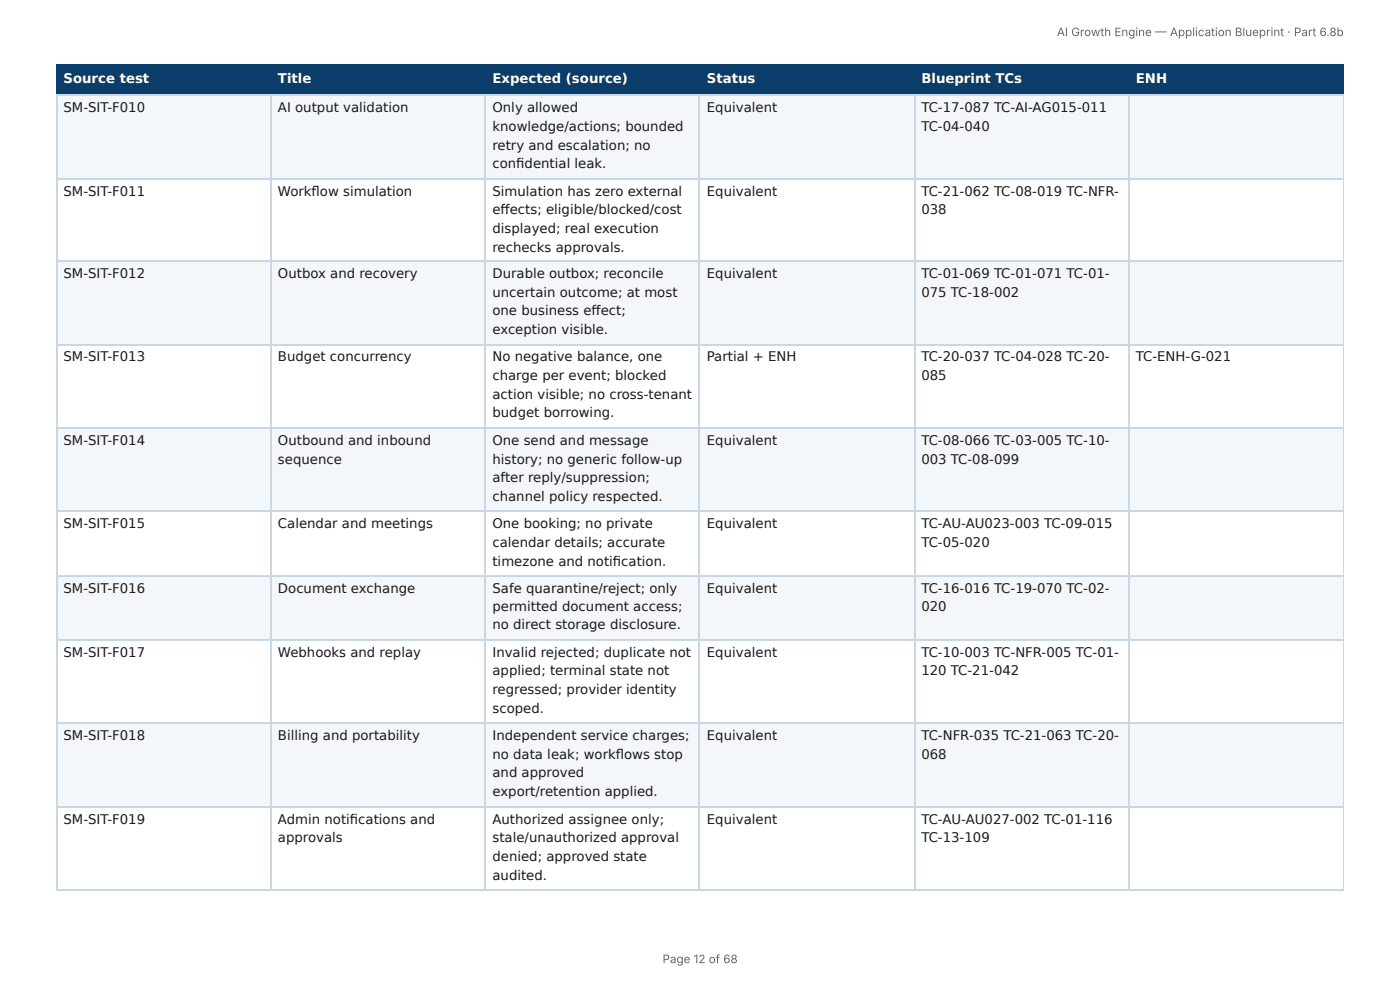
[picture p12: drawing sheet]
<svg xmlns="http://www.w3.org/2000/svg" width="297mm" height="210mm" viewBox="0 0 297 210" stroke-linecap="round" stroke-linejoin="round" font-family="sans-serif">
<defs><g id="words">
<g font-size="2.8" fill="#fff">
<text x="13.5" y="17.7">Source test</text>
<text x="59" y="17.7">Title</text>
<text x="104.6" y="17.7">Expected (source)</text>
<text x="150.1" y="17.7">Status</text>
<text x="195.7" y="17.7">Blueprint TCs</text>
<text x="241.2" y="17.7">ENH</text>
</g>
<g font-size="2.8" fill="#1a1a1a">
<text x="13.5" y="23.8">SM-SIT-F010</text>
<text x="59" y="23.8">AI output validation</text>
<text x="104.6" y="23.8">Only allowed</text>
<text x="150.1" y="23.8">Equivalent</text>
<text x="195.7" y="23.8">TC-17-087 TC-AI-AG015-011</text>
<text x="104.6" y="27.8">knowledge/actions; bounded</text>
<text x="195.7" y="27.8">TC-04-040</text>
<text x="104.6" y="31.8">retry and escalation; no</text>
<text x="104.6" y="35.7">confi dential leak.</text>
<text x="13.5" y="41.5">SM-SIT-F011</text>
<text x="59" y="41.5">Workfl ow simulation</text>
<text x="104.6" y="41.5">Simulation has zero external</text>
<text x="150.1" y="41.5">Equivalent</text>
<text x="195.7" y="41.5">TC-21-062 TC-08-019 TC-NFR-</text>
<text x="104.6" y="45.5">eff ects; eligible/blocked/cost</text>
<text x="195.7" y="45.5">038</text>
<text x="104.6" y="49.5">displayed; real execution</text>
<text x="104.6" y="53.4">rechecks approvals.</text>
<text x="13.5" y="59">SM-SIT-F012</text>
<text x="59" y="59">Outbox and recovery</text>
<text x="104.6" y="59">Durable outbox; reconcile</text>
<text x="150.1" y="59">Equivalent</text>
<text x="195.7" y="59">TC-01-069 TC-01-071 TC-01-</text>
<text x="104.6" y="63">uncertain outcome; at most</text>
<text x="195.7" y="63">075 TC-18-002</text>
<text x="104.6" y="66.9">one business eff ect;</text>
<text x="104.6" y="70.9">exception visible.</text>
<text x="13.5" y="76.7">SM-SIT-F013</text>
<text x="59" y="76.7">Budget concurrency</text>
<text x="104.6" y="76.7">No negative balance, one</text>
<text x="150.1" y="76.7">Partial + ENH</text>
<text x="195.7" y="76.7">TC-20-037 TC-04-028 TC-20-</text>
<text x="241.2" y="76.7">TC-ENH-G-021</text>
<text x="104.6" y="80.7">charge per event; blocked</text>
<text x="195.7" y="80.7">085</text>
<text x="104.6" y="84.7">action visible; no cross-tenant</text>
<text x="104.6" y="88.6">budget borrowing.</text>
<text x="13.5" y="94.5">SM-SIT-F014</text>
<text x="59" y="94.5">Outbound and inbound</text>
<text x="104.6" y="94.5">One send and message</text>
<text x="150.1" y="94.5">Equivalent</text>
<text x="195.7" y="94.5">TC-08-066 TC-03-005 TC-10-</text>
<text x="59" y="98.4">sequence</text>
<text x="104.6" y="98.4">history; no generic follow-up</text>
<text x="195.7" y="98.4">003 TC-08-099</text>
<text x="104.6" y="102.4">after reply/suppression;</text>
<text x="104.6" y="106.4">channel policy respected.</text>
<text x="13.5" y="112.2">SM-SIT-F015</text>
<text x="59" y="112.2">Calendar and meetings</text>
<text x="104.6" y="112.2">One booking; no private</text>
<text x="150.1" y="112.2">Equivalent</text>
<text x="195.7" y="112.2">TC-AU-AU023-003 TC-09-015</text>
<text x="104.6" y="116.2">calendar details; accurate</text>
<text x="195.7" y="116.2">TC-05-020</text>
<text x="13.5" y="125.9">SM-SIT-F016</text>
<text x="59" y="125.9">Document exchange</text>
<text x="104.6" y="120.1">timezone and notifi cation.</text>
<text x="104.6" y="125.9">Safe quarantine/reject; only</text>
<text x="150.1" y="125.9">Equivalent</text>
<text x="195.7" y="125.9">TC-16-016 TC-19-070 TC-02-</text>
<text x="104.6" y="129.6">permitted document access;</text>
<text x="195.7" y="129.6">020</text>
<text x="104.6" y="133.6">no direct storage disclosure.</text>
<text x="13.5" y="139.4">SM-SIT-F017</text>
<text x="59" y="139.4">Webhooks and replay</text>
<text x="104.6" y="139.4">Invalid rejected; duplicate not</text>
<text x="104.6" y="143.4">applied; terminal state not</text>
<text x="150.1" y="139.4">Equivalent</text>
<text x="195.7" y="139.4">TC-10-003 TC-NFR-005 TC-01-</text>
<text x="195.7" y="143.4">120 TC-21-042</text>
<text x="104.6" y="147.4">regressed; provider identity</text>
<text x="104.6" y="151.3">scoped.</text>
<text x="13.5" y="157.2">SM-SIT-F018</text>
<text x="59" y="157.2">Billing and portability</text>
<text x="104.6" y="157.2">Independent service charges;</text>
<text x="104.6" y="161.1">no data leak; workfl ows stop</text>
<text x="150.1" y="157.2">Equivalent</text>
<text x="195.7" y="157.2">TC-NFR-035 TC-21-063 TC-20-</text>
<text x="195.7" y="161.1">068</text>
<text x="104.6" y="165.1">and approved</text>
<text x="104.6" y="169.1">export/retention applied.</text>
<text x="13.5" y="174.9">SM-SIT-F019</text>
<text x="59" y="174.9">Admin notifi cations and</text>
<text x="59" y="178.9">approvals</text>
<text x="104.6" y="174.9">Authorized assignee only;</text>
<text x="104.6" y="178.9">stale/unauthorized approval</text>
<text x="150.1" y="174.9">Equivalent</text>
<text x="195.7" y="174.9">TC-AU-AU027-002 TC-01-116</text>
<text x="195.7" y="178.9">TC-13-109</text>
<text x="104.6" y="182.8">denied; approved state</text>
<text x="104.6" y="186.8">audited.</text>
</g>
<g font-size="2.5" fill="#666">
<text x="224.5" y="7.7">AI Growth Engine — Application Blueprint · Part 6.8b</text>
<text x="140.7" y="204.5">Page 12 of 68</text>
</g>
</g></defs>
<g fill="#0b3d6b">
<path d="M12.2 14h45.5v6.1h-45.5z"/>
<path d="M57.7 14h45.5v6.1h-45.5z"/>
<path d="M103.2 14h45.5v6.1h-45.5z"/>
<path d="M148.7 14h45.5v6.1h-45.5z"/>
<path d="M194.2 14h45.5v6.1h-45.5z"/>
<path d="M239.7 14h45.7v6.1h-45.7z"/>
</g>
<g fill="#f4f7fa">
<path d="M12.2 20.1h45.5v17.7h-45.5z"/>
<path d="M57.7 20.1h45.5v17.7h-45.5z"/>
<path d="M103.2 20.1h45.5v17.7h-45.5z"/>
<path d="M148.7 20.1h45.5v17.7h-45.5z"/>
<path d="M194.2 20.1h45.5v17.7h-45.5z"/>
<path d="M239.7 20.1h45.7v17.7h-45.7z"/>
<path d="M12.2 55.6h45.5v17.7h-45.5z"/>
<path d="M57.7 55.6h45.5v17.7h-45.5z"/>
<path d="M103.2 55.6h45.5v17.7h-45.5z"/>
<path d="M148.7 55.6h45.5v17.7h-45.5z"/>
<path d="M194.2 55.6h45.5v17.7h-45.5z"/>
<path d="M239.7 55.6h45.7v17.7h-45.7z"/>
<path d="M12.2 90.8h45.5v17.7h-45.5z"/>
<path d="M57.7 90.8h45.5v17.7h-45.5z"/>
<path d="M103.2 90.8h45.5v17.7h-45.5z"/>
<path d="M148.7 90.8h45.5v17.7h-45.5z"/>
<path d="M194.2 90.8h45.5v17.7h-45.5z"/>
<path d="M239.7 90.8h45.7v17.7h-45.7z"/>
<path d="M12.2 122.2h45.5v13.8h-45.5z"/>
<path d="M57.7 122.2h45.5v13.8h-45.5z"/>
<path d="M103.2 122.2h45.5v13.8h-45.5z"/>
<path d="M148.7 122.2h45.5v13.8h-45.5z"/>
<path d="M194.2 122.2h45.5v13.8h-45.5z"/>
<path d="M239.7 122.2h45.7v13.8h-45.7z"/>
<path d="M12.2 153.7h45.5v17.5h-45.5z"/>
<path d="M57.7 153.7h45.5v17.5h-45.5z"/>
<path d="M103.2 153.7h45.5v17.5h-45.5z"/>
<path d="M148.7 153.7h45.5v17.5h-45.5z"/>
<path d="M194.2 153.7h45.5v17.5h-45.5z"/>
<path d="M239.7 153.7h45.7v17.5h-45.7z"/>
</g>
<path d="M11.9 13.9h273.5M12 13.8v6.6M57.5 13.8v6.6M103.1 13.8v6.6M148.6 13.8v6.6M194.3 13.8v6.6M239.8 13.8v6.6M11.9 20.2h273.5" fill="none" stroke="#0b3d6b" stroke-width=".26"/>
<path d="M285.3 13.8v6.6" fill="none" stroke="#0b3d6b" stroke-width=".21"/>
<g fill="none" stroke="#c9d6e3" stroke-width=".26">
<path d="M11.9 20.2h273.5M11.9 38h273.5M12 20.4v168.5M57.5 20.4v168.5M103.1 20.4v168.5M148.6 20.4v168.5M194.3 20.4v168.5M239.8 20.4v168.5M11.9 55.4h273.5M11.9 73.2h273.5M11.9 90.9h273.5M11.9 108.6h273.5"/>
<path d="M11.9 122.4h273.5M11.9 135.9h273.5M11.9 153.6h273.5M11.9 171.3h273.5M11.9 189h273.5"/>
</g>
<path d="M285.3 20.4v168.5" fill="none" stroke="#c9d6e3" stroke-width=".21"/>
<use href="#words"/>
</svg>
